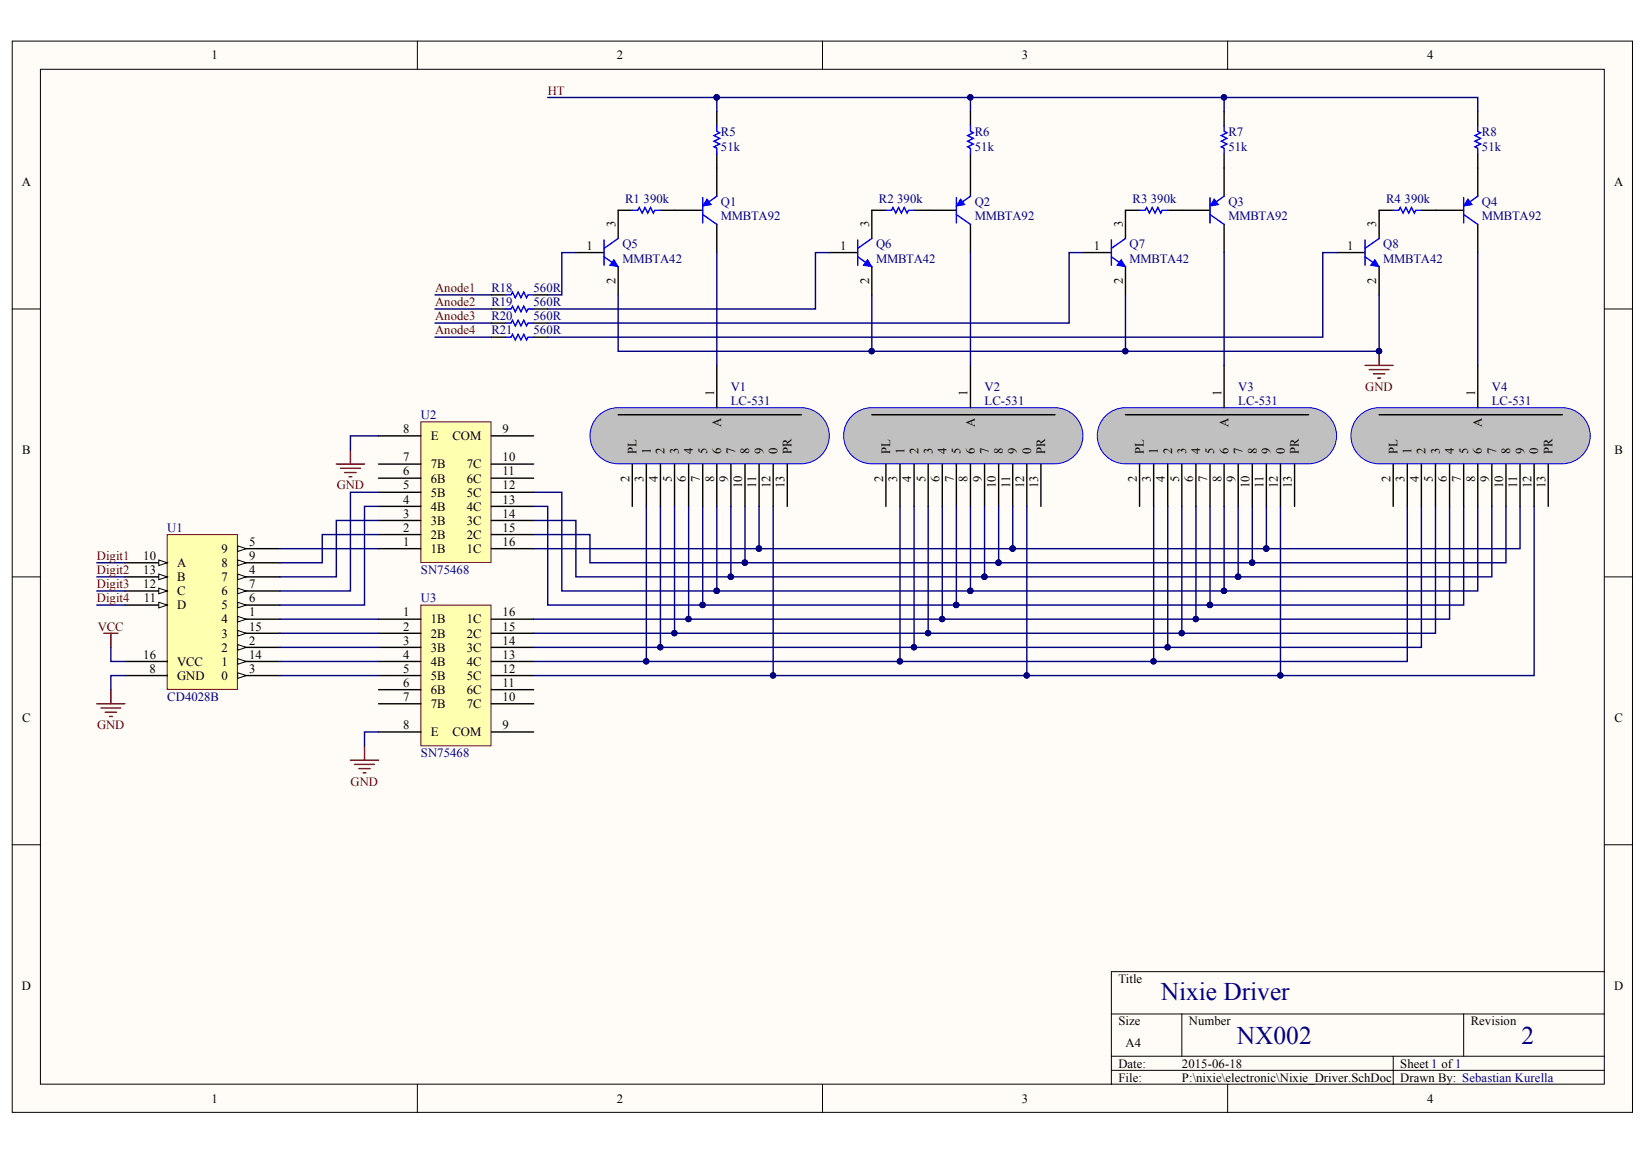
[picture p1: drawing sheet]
<svg xmlns="http://www.w3.org/2000/svg" width="291mm" height="204mm" viewBox="0 0 291 204" stroke-linecap="round" stroke-linejoin="round" font-family="sans-serif">
<defs><g id="words">
<g font-size="4.5" fill="#000080">
<text x="204.8" y="176.4">Nixie Driver</text>
<text x="218.2" y="184.1">NX002</text>
<text x="268.4" y="184.1">2</text>
</g>
<g font-size="2.2">
<text x="37.3" y="10.5">1</text>
<text x="108.8" y="10.5">2</text>
<text x="180.2" y="10.5">3</text>
<text x="251.7" y="10.5">4</text>
<text x="3.8" y="32.9">A</text>
<text x="284.7" y="32.9">A</text>
<text x="108.6" y="40.1" transform="rotate(-90 108.6 40.1)">3</text>
<text x="153.3" y="40.1" transform="rotate(-90 153.3 40.1)">3</text>
<text x="198" y="40.1" transform="rotate(-90 198 40.1)">3</text>
<text x="242.8" y="40.1" transform="rotate(-90 242.8 40.1)">3</text>
<text x="103.5" y="44.1">1</text>
<text x="148.2" y="44.1">1</text>
<text x="192.9" y="44.1">1</text>
<text x="237.6" y="44.1">1</text>
<text x="108.6" y="50.2" transform="rotate(-90 108.6 50.2)">2</text>
<text x="153.3" y="50.2" transform="rotate(-90 153.3 50.2)">2</text>
<text x="198" y="50.2" transform="rotate(-90 198 50.2)">2</text>
<text x="242.8" y="50.2" transform="rotate(-90 242.8 50.2)">2</text>
<text x="125.9" y="69.9" transform="rotate(-90 125.9 69.9)">1</text>
<text x="170.7" y="69.9" transform="rotate(-90 170.7 69.9)">1</text>
<text x="215.4" y="69.9" transform="rotate(-90 215.4 69.9)">1</text>
<text x="260.2" y="69.9" transform="rotate(-90 260.2 69.9)">1</text>
<text x="71.1" y="76.4">8</text>
<text x="76" y="77.6">E</text>
<text x="79.8" y="77.6">COM</text>
<text x="88.7" y="76.4">9</text>
<text x="127.2" y="75.3" transform="rotate(-90 127.2 75.3)">A</text>
<text x="171.9" y="75.3" transform="rotate(-90 171.9 75.3)">A</text>
<text x="216.7" y="75.3" transform="rotate(-90 216.7 75.3)">A</text>
<text x="261.4" y="75.3" transform="rotate(-90 261.4 75.3)">A</text>
<text x="3.9" y="80.1">B</text>
<text x="71.1" y="83.8">6</text>
<text x="71.1" y="81.4">7</text>
<text x="76" y="82.6">7B</text>
<text x="82.3" y="82.6">7C</text>
<text x="88.7" y="81.4">10</text>
<text x="88.7" y="83.8">11</text>
<text x="112.3" y="80.1" transform="rotate(-90 112.3 80.1)">PL</text>
<text x="114.8" y="80.1" transform="rotate(-90 114.8 80.1)">1</text>
<text x="117.2" y="80.1" transform="rotate(-90 117.2 80.1)">2</text>
<text x="119.7" y="80.1" transform="rotate(-90 119.7 80.1)">3</text>
<text x="122.2" y="80.1" transform="rotate(-90 122.2 80.1)">4</text>
<text x="124.7" y="80.1" transform="rotate(-90 124.7 80.1)">5</text>
<text x="127.2" y="80.1" transform="rotate(-90 127.2 80.1)">6</text>
<text x="129.7" y="80.1" transform="rotate(-90 129.7 80.1)">7</text>
<text x="132.2" y="80.1" transform="rotate(-90 132.2 80.1)">8</text>
<text x="134.7" y="80.1" transform="rotate(-90 134.7 80.1)">9</text>
<text x="137.1" y="80.1" transform="rotate(-90 137.1 80.1)">0</text>
<text x="139.6" y="80.1" transform="rotate(-90 139.6 80.1)">PR</text>
<text x="157" y="80.1" transform="rotate(-90 157 80.1)">PL</text>
<text x="159.5" y="80.1" transform="rotate(-90 159.5 80.1)">1</text>
<text x="162" y="80.1" transform="rotate(-90 162 80.1)">2</text>
<text x="164.5" y="80.1" transform="rotate(-90 164.5 80.1)">3</text>
<text x="167" y="80.1" transform="rotate(-90 167 80.1)">4</text>
<text x="169.5" y="80.1" transform="rotate(-90 169.5 80.1)">5</text>
<text x="171.9" y="80.1" transform="rotate(-90 171.9 80.1)">6</text>
<text x="174.4" y="80.1" transform="rotate(-90 174.4 80.1)">7</text>
<text x="176.9" y="80.1" transform="rotate(-90 176.9 80.1)">8</text>
<text x="179.4" y="80.1" transform="rotate(-90 179.4 80.1)">9</text>
<text x="181.9" y="80.1" transform="rotate(-90 181.9 80.1)">0</text>
<text x="184.4" y="80.1" transform="rotate(-90 184.4 80.1)">PR</text>
<text x="201.8" y="80.1" transform="rotate(-90 201.8 80.1)">PL</text>
<text x="204.2" y="80.1" transform="rotate(-90 204.2 80.1)">1</text>
<text x="206.7" y="80.1" transform="rotate(-90 206.7 80.1)">2</text>
<text x="209.2" y="80.1" transform="rotate(-90 209.2 80.1)">3</text>
<text x="211.7" y="80.1" transform="rotate(-90 211.7 80.1)">4</text>
<text x="214.2" y="80.1" transform="rotate(-90 214.2 80.1)">5</text>
<text x="216.7" y="80.1" transform="rotate(-90 216.7 80.1)">6</text>
<text x="219.2" y="80.1" transform="rotate(-90 219.2 80.1)">7</text>
<text x="221.7" y="80.1" transform="rotate(-90 221.7 80.1)">8</text>
<text x="224.1" y="80.1" transform="rotate(-90 224.1 80.1)">9</text>
<text x="226.6" y="80.1" transform="rotate(-90 226.6 80.1)">0</text>
<text x="229.1" y="80.1" transform="rotate(-90 229.1 80.1)">PR</text>
<text x="246.5" y="80.1" transform="rotate(-90 246.5 80.1)">PL</text>
<text x="249" y="80.1" transform="rotate(-90 249 80.1)">1</text>
<text x="251.5" y="80.1" transform="rotate(-90 251.5 80.1)">2</text>
<text x="254" y="80.1" transform="rotate(-90 254 80.1)">3</text>
<text x="256.5" y="80.1" transform="rotate(-90 256.5 80.1)">4</text>
<text x="259" y="80.1" transform="rotate(-90 259 80.1)">5</text>
<text x="261.4" y="80.1" transform="rotate(-90 261.4 80.1)">6</text>
<text x="263.9" y="80.1" transform="rotate(-90 263.9 80.1)">7</text>
<text x="266.4" y="80.1" transform="rotate(-90 266.4 80.1)">8</text>
<text x="268.9" y="80.1" transform="rotate(-90 268.9 80.1)">9</text>
<text x="271.3" y="80.1" transform="rotate(-90 271.3 80.1)">0</text>
<text x="273.8" y="80.1" transform="rotate(-90 273.8 80.1)">PR</text>
<text x="284.8" y="80.1">B</text>
<text x="71.1" y="88.8">4</text>
<text x="71.1" y="86.3">5</text>
<text x="76" y="87.6">5B</text>
<text x="76" y="85.1">6B</text>
<text x="82.3" y="85.1">6C</text>
<text x="82.3" y="87.6">5C</text>
<text x="88.7" y="86.3">12</text>
<text x="88.7" y="88.8">13</text>
<text x="111" y="85" transform="rotate(-90 111 85)">2</text>
<text x="113.5" y="85" transform="rotate(-90 113.5 85)">3</text>
<text x="116" y="85" transform="rotate(-90 116 85)">4</text>
<text x="118.5" y="85" transform="rotate(-90 118.5 85)">5</text>
<text x="121" y="85" transform="rotate(-90 121 85)">6</text>
<text x="123.5" y="85" transform="rotate(-90 123.5 85)">7</text>
<text x="125.9" y="85" transform="rotate(-90 125.9 85)">8</text>
<text x="128.4" y="85" transform="rotate(-90 128.4 85)">9</text>
<text x="130.9" y="86.1" transform="rotate(-90 130.9 86.1)">10</text>
<text x="133.4" y="86" transform="rotate(-90 133.4 86)">11</text>
<text x="135.9" y="86.1" transform="rotate(-90 135.9 86.1)">12</text>
<text x="138.4" y="86.1" transform="rotate(-90 138.4 86.1)">13</text>
<text x="155.8" y="85" transform="rotate(-90 155.8 85)">2</text>
<text x="158.2" y="85" transform="rotate(-90 158.2 85)">3</text>
<text x="160.7" y="85" transform="rotate(-90 160.7 85)">4</text>
<text x="163.2" y="85" transform="rotate(-90 163.2 85)">5</text>
<text x="165.7" y="85" transform="rotate(-90 165.7 85)">6</text>
<text x="168.2" y="85" transform="rotate(-90 168.2 85)">7</text>
<text x="170.7" y="85" transform="rotate(-90 170.7 85)">8</text>
<text x="173.2" y="85" transform="rotate(-90 173.2 85)">9</text>
<text x="175.7" y="86.1" transform="rotate(-90 175.7 86.1)">10</text>
<text x="178.2" y="86" transform="rotate(-90 178.2 86)">11</text>
<text x="180.7" y="86.1" transform="rotate(-90 180.7 86.1)">12</text>
<text x="183.1" y="86.1" transform="rotate(-90 183.1 86.1)">13</text>
<text x="200.5" y="85" transform="rotate(-90 200.5 85)">2</text>
<text x="203" y="85" transform="rotate(-90 203 85)">3</text>
<text x="205.5" y="85" transform="rotate(-90 205.5 85)">4</text>
<text x="208" y="85" transform="rotate(-90 208 85)">5</text>
<text x="210.5" y="85" transform="rotate(-90 210.5 85)">6</text>
<text x="213" y="85" transform="rotate(-90 213 85)">7</text>
<text x="215.4" y="85" transform="rotate(-90 215.4 85)">8</text>
<text x="217.9" y="85" transform="rotate(-90 217.9 85)">9</text>
<text x="220.4" y="86.1" transform="rotate(-90 220.4 86.1)">10</text>
<text x="222.9" y="86" transform="rotate(-90 222.9 86)">11</text>
<text x="225.4" y="86.1" transform="rotate(-90 225.4 86.1)">12</text>
<text x="227.9" y="86.1" transform="rotate(-90 227.9 86.1)">13</text>
<text x="245.3" y="85" transform="rotate(-90 245.3 85)">2</text>
<text x="247.7" y="85" transform="rotate(-90 247.7 85)">3</text>
<text x="250.2" y="85" transform="rotate(-90 250.2 85)">4</text>
<text x="252.7" y="85" transform="rotate(-90 252.7 85)">5</text>
<text x="255.2" y="85" transform="rotate(-90 255.2 85)">6</text>
<text x="257.7" y="85" transform="rotate(-90 257.7 85)">7</text>
<text x="260.2" y="85" transform="rotate(-90 260.2 85)">8</text>
<text x="262.7" y="85" transform="rotate(-90 262.7 85)">9</text>
<text x="265.1" y="86.1" transform="rotate(-90 265.1 86.1)">10</text>
<text x="267.6" y="86" transform="rotate(-90 267.6 86)">11</text>
<text x="270.1" y="86.1" transform="rotate(-90 270.1 86.1)">12</text>
<text x="272.6" y="86.1" transform="rotate(-90 272.6 86.1)">13</text>
<text x="71.1" y="93.8">2</text>
<text x="71.1" y="91.3">3</text>
<text x="76" y="95">2B</text>
<text x="76" y="92.5">3B</text>
<text x="76" y="90.1">4B</text>
<text x="82.3" y="90.1">4C</text>
<text x="82.3" y="92.5">3C</text>
<text x="82.3" y="95">2C</text>
<text x="88.7" y="91.3">14</text>
<text x="88.7" y="93.8">15</text>
<text x="25.3" y="98.8">10</text>
<text x="25.3" y="101.3">13</text>
<text x="31.2" y="100">A</text>
<text x="39.1" y="100">8</text>
<text x="39.1" y="97.5">9</text>
<text x="43.9" y="101.3">4</text>
<text x="43.9" y="98.8">9</text>
<text x="43.9" y="96.3">5</text>
<text x="71.1" y="96.3">1</text>
<text x="76" y="97.5">1B</text>
<text x="82.3" y="97.5">1C</text>
<text x="88.7" y="96.3">16</text>
<text x="25.3" y="103.7">12</text>
<text x="25.4" y="106.2">11</text>
<text x="31.2" y="107.5">D</text>
<text x="31.2" y="105">C</text>
<text x="31.2" y="102.5">B</text>
<text x="39.1" y="107.5">5</text>
<text x="39.1" y="105">6</text>
<text x="39.1" y="102.5">7</text>
<text x="43.9" y="106.2">6</text>
<text x="43.9" y="103.7">7</text>
<text x="39.1" y="112.5">3</text>
<text x="39.1" y="110">4</text>
<text x="43.9" y="113.7">2</text>
<text x="43.9" y="111.2">15</text>
<text x="43.9" y="108.7">1</text>
<text x="71.1" y="108.7">1</text>
<text x="71.1" y="111.2">2</text>
<text x="71.1" y="113.7">3</text>
<text x="76" y="110">1B</text>
<text x="76" y="112.5">2B</text>
<text x="82.3" y="112.5">2C</text>
<text x="82.3" y="110">1C</text>
<text x="88.7" y="113.7">14</text>
<text x="88.7" y="111.2">15</text>
<text x="88.7" y="108.7">16</text>
<text x="25.3" y="116.2">16</text>
<text x="26.4" y="118.7">8</text>
<text x="31.2" y="119.9">GND</text>
<text x="31.2" y="117.4">VCC</text>
<text x="39.1" y="119.9">0</text>
<text x="39.1" y="117.4">1</text>
<text x="39.1" y="114.9">2</text>
<text x="43.9" y="118.7">3</text>
<text x="43.9" y="116.2">14</text>
<text x="71.1" y="116.2">4</text>
<text x="71.1" y="118.7">5</text>
<text x="76" y="114.9">3B</text>
<text x="76" y="117.4">4B</text>
<text x="76" y="119.9">5B</text>
<text x="82.3" y="119.9">5C</text>
<text x="82.3" y="117.4">4C</text>
<text x="82.3" y="114.9">3C</text>
<text x="88.7" y="118.7">12</text>
<text x="88.7" y="116.2">13</text>
<text x="71.1" y="121.2">6</text>
<text x="71.1" y="123.7">7</text>
<text x="76" y="122.4">6B</text>
<text x="76" y="124.9">7B</text>
<text x="82.3" y="124.9">7C</text>
<text x="82.3" y="122.4">6C</text>
<text x="88.7" y="123.7">10</text>
<text x="88.7" y="121.2">11</text>
<text x="3.9" y="127.4">C</text>
<text x="71.1" y="128.6">8</text>
<text x="76" y="129.9">E</text>
<text x="79.8" y="129.9">COM</text>
<text x="88.7" y="128.6">9</text>
<text x="284.8" y="127.4">C</text>
<text x="197.3" y="173.4">Title</text>
<text x="3.8" y="174.6">D</text>
<text x="284.7" y="174.6">D</text>
<text x="197.3" y="180.8">Size</text>
<text x="198.5" y="184.6">A4</text>
<text x="209.7" y="180.8">Number</text>
<text x="259.4" y="180.8">Revision</text>
<text x="197.3" y="188.3">Date:</text>
<text x="197.3" y="190.8">File:</text>
<text x="208.5" y="188.3">2015-06-18</text>
<text x="208.5" y="190.8">P:\nixie\electronic\Nixie_Driver.SchDoc</text>
<text x="247" y="188.3">Sheet 1 of1</text>
<text x="247" y="190.8">Drawn By: Sebastian Kurella</text>
<text x="37.3" y="194.5">1</text>
<text x="108.8" y="194.5">2</text>
<text x="180.2" y="194.5">3</text>
<text x="251.7" y="194.5">4</text>
</g>
<g font-size="2.2" fill="#800000">
<text x="96.6" y="16.7">HT</text>
<text x="76.7" y="51.5">Anode1</text>
<text x="76.7" y="54">Anode2</text>
<text x="76.7" y="56.5">Anode3</text>
<text x="76.7" y="59">Anode4</text>
<text x="240.8" y="68.9">GND</text>
<text x="59.4" y="86.3">GND</text>
<text x="17.1" y="98.8">Digit1</text>
<text x="17.1" y="101.3">Digit2</text>
<text x="17.1" y="103.7">Digit3</text>
<text x="17.1" y="106.2">Digit4</text>
<text x="17.2" y="111.2">VCC</text>
<text x="17.1" y="128.6">GND</text>
<text x="61.9" y="138.6">GND</text>
</g>
<g font-size="2.2" fill="#000080">
<text x="127.2" y="23.9">R5</text>
<text x="171.9" y="23.9">R6</text>
<text x="216.7" y="23.9">R7</text>
<text x="261.4" y="23.9">R8</text>
<text x="127.2" y="26.7">51k</text>
<text x="171.9" y="26.7">51k</text>
<text x="216.7" y="26.7">51k</text>
<text x="261.4" y="26.7">51k</text>
<text x="110.3" y="35.9">R1</text>
<text x="113.5" y="35.9">390k</text>
<text x="155" y="35.9">R2</text>
<text x="158.2" y="35.9">390k</text>
<text x="199.8" y="35.9">R3</text>
<text x="203" y="35.9">390k</text>
<text x="244.5" y="35.9">R4</text>
<text x="247.7" y="35.9">390k</text>
<text x="127.2" y="36.3">Q1</text>
<text x="127.2" y="38.8">MMBTA92</text>
<text x="171.9" y="36.3">Q2</text>
<text x="171.9" y="38.8">MMBTA92</text>
<text x="216.7" y="36.3">Q3</text>
<text x="216.7" y="38.8">MMBTA92</text>
<text x="261.4" y="36.3">Q4</text>
<text x="261.4" y="38.8">MMBTA92</text>
<text x="109.8" y="43.8">Q5</text>
<text x="109.8" y="46.3">MMBTA42</text>
<text x="154.5" y="43.8">Q6</text>
<text x="154.5" y="46.3">MMBTA42</text>
<text x="199.3" y="43.8">Q7</text>
<text x="199.3" y="46.3">MMBTA42</text>
<text x="244" y="43.8">Q8</text>
<text x="244" y="46.3">MMBTA42</text>
<text x="86.7" y="51.5">R18</text>
<text x="94.1" y="51.5">560R</text>
<text x="86.7" y="54">R19</text>
<text x="86.7" y="56.5">R20</text>
<text x="86.7" y="59">R21</text>
<text x="94.1" y="54">560R</text>
<text x="94.1" y="56.5">560R</text>
<text x="94.1" y="59">560R</text>
<text x="128.9" y="68.9">V1</text>
<text x="128.9" y="71.4">LC-531</text>
<text x="173.7" y="68.9">V2</text>
<text x="173.7" y="71.4">LC-531</text>
<text x="218.4" y="68.9">V3</text>
<text x="218.4" y="71.4">LC-531</text>
<text x="263.1" y="68.9">V4</text>
<text x="263.1" y="71.4">LC-531</text>
<text x="74.2" y="73.9">U2</text>
<text x="29.5" y="93.8">U1</text>
<text x="74.2" y="101.3">SN75468</text>
<text x="74.2" y="106.2">U3</text>
<text x="29.5" y="123.7">CD4028B</text>
<text x="74.2" y="133.6">SN75468</text>
</g>
</g></defs>
<g fill="#fffcf8" stroke="#000" stroke-width=".18">
<path d="M2.2 7.2h285.8v189h-285.8z"/>
<path d="M7.1 12.2h275.9v179h-275.9z"/>
</g>
<g fill="none" stroke="#000" stroke-width=".18">
<path d="M73.6 7.2v5M145.1 7.2v5M216.5 7.2v5M2.2 54.5h4.9M283 54.5h5M2.2 101.8h4.9M283 101.8h5M2.2 149h4.9M283 149h5M196 178.9h87M208.5 178.9v7.4M258.2 178.9v7.4"/>
<path d="M283 171.4h-87v19.9M73.6 191.3v5M145.1 191.3v5M196 186.3h87M196 188.8h87M216.5 191.3v5M245.7 186.3v5"/>
</g>
<path d="M105.2 73.7a5 5 0 0 1 3.8-1.8h32.3a4.9 4.9 0 0 1 5 5 4.9 4.9 0 0 1-5 4.9h-32.3a4.9 4.9 0 0 1-4.5-2.8 4.9 4.9 0 0 1 .7-5.3z" fill="#c0c0c0" stroke="#00f" stroke-width=".18"/>
<g fill="none" stroke="#000" stroke-width=".25">
<path d="M109 73.2h32.4M126.4 64.4v7.5M111.5 81.9v7.4M114 81.9v7.4M116.5 81.9v7.4M119 81.9v7.4M121.5 81.9v7.4M124 81.9v7.4M126.4 81.9v7.4M128.9 81.9v7.4M131.4 81.9v7.4M133.9 81.9v7.4"/>
<path d="M136.4 81.9v7.4M138.9 81.9v7.4"/>
</g>
<path d="M150 73.7a5 5 0 0 1 3.8-1.8h32.2a4.9 4.9 0 0 1 5 5 4.9 4.9 0 0 1-5 4.9h-32.2a4.9 4.9 0 0 1-4.5-2.8 4.9 4.9 0 0 1 .7-5.3z" fill="#c0c0c0" stroke="#00f" stroke-width=".18"/>
<g fill="none" stroke="#000" stroke-width=".25">
<path d="M153.8 73.2h32.3M171.2 64.4v7.5M156.3 81.9v7.4M158.8 81.9v7.4M161.2 81.9v7.4M163.7 81.9v7.4M166.2 81.9v7.4M168.7 81.9v7.4M171.2 81.9v7.4M173.7 81.9v7.4M176.1 81.9v7.4M178.6 81.9v7.4"/>
<path d="M181.1 81.9v7.4M183.6 81.9v7.4"/>
</g>
<path d="M194.7 73.7a5 5 0 0 1 3.8-1.8h32.3a4.9 4.9 0 0 1 5 5 4.9 4.9 0 0 1-5 4.9h-32.3a4.9 4.9 0 0 1-4.5-2.8 4.9 4.9 0 0 1 .7-5.3z" fill="#c0c0c0" stroke="#00f" stroke-width=".18"/>
<g fill="none" stroke="#000" stroke-width=".25">
<path d="M198.5 73.2h32.3M215.9 64.4v7.5M201 81.9v7.4M203.5 81.9v7.4M206 81.9v7.4M208.5 81.9v7.4M210.9 81.9v7.4M213.4 81.9v7.4M215.9 81.9v7.4M218.4 81.9v7.4M220.9 81.9v7.4M223.4 81.9v7.4"/>
<path d="M225.9 81.9v7.4M228.3 81.9v7.4"/>
</g>
<path d="M239.5 73.7a5 5 0 0 1 3.8-1.8h32.2a4.9 4.9 0 0 1 5 5 4.9 4.9 0 0 1-5 4.9h-32.2a4.9 4.9 0 0 1-4.5-2.8 4.9 4.9 0 0 1 .7-5.3z" fill="#c0c0c0" stroke="#00f" stroke-width=".18"/>
<g fill="none" stroke="#000" stroke-width=".25">
<path d="M126.4 19.7v2.5M171.2 19.7v2.5M215.9 19.7v2.5M260.7 19.7v2.5M111.5 37.1h-2.5v5M116.5 37.1h7.5M126.4 27.1v7.5M126.4 39.6v5M156.3 37.1h-2.5v5M161.2 37.1h7.5M171.2 27.1v7.5M171.2 39.6v5"/>
<path d="M201 37.1h-2.5v5M206 37.1h7.4M215.9 27.1v7.5M215.9 39.6v5M245.7 37.1h-2.4v5M250.7 37.1h7.5M260.7 27.1v7.5M260.7 39.6v5M101.6 44.6h5M109 47v5M146.3 44.6h5M153.8 47v5"/>
<path d="M191.1 44.6h4.9M198.5 47v5M235.8 44.6h5M243.3 47v5M243.3 73.2h32.3M260.7 64.4v7.5M245.7 81.9v7.4M248.2 81.9v7.4M250.7 81.9v7.4M253.2 81.9v7.4M255.7 81.9v7.4M258.2 81.9v7.4"/>
<path d="M260.7 81.9v7.4M263.1 81.9v7.4M265.6 81.9v7.4M268.1 81.9v7.4M270.6 81.9v7.4M273.1 81.9v7.4"/>
</g>
<g fill="none" stroke="#000080" stroke-width=".25">
<path d="M171.2 17.2v2.5M215.9 17.2v2.5M126.4 44.6v19.8M153.8 52v10M171.2 44.6v19.8M198.5 52v10M215.9 44.6v19.8M260.7 44.6v19.8M114 89.3v27.4M116.5 89.3v24.9M119 89.3v22.4M121.5 89.3v19.9"/>
<path d="M126.4 89.3v14.9M128.9 89.3v12.5M131.4 89.3v10M133.9 89.3v7.5M136.4 89.3v29.9M158.8 89.3v27.4M161.2 89.3v24.9M163.7 89.3v22.4M166.2 89.3v19.9M168.7 89.3v17.4M171.2 89.3v14.9M173.7 89.3v12.5"/>
<path d="M176.1 89.3v10M178.6 89.3v7.5M181.1 89.3v29.9M203.5 89.3v27.4M206 89.3v24.9M208.5 89.3v22.4M210.9 89.3v19.9M213.4 89.3v17.4M215.9 89.3v14.9M218.4 89.3v12.5M220.9 89.3v10M223.4 89.3v7.5"/>
<path d="M225.9 89.3v29.9M248.2 89.3v27.4h-154.1M250.7 89.3v24.9h-156.6M253.2 89.3v22.4h-159.1M255.7 89.3v19.9h-161.6M270.6 89.3v29.9h-176.5"/>
</g>
<g fill="#000080" stroke="#000080" stroke-width=".18">
<circle cx="121.4" cy="109.2" r=".47"/>
<circle cx="166.2" cy="109.2" r=".47"/>
<circle cx="210.9" cy="109.2" r=".47"/>
<circle cx="119" cy="111.7" r=".47"/>
<circle cx="163.7" cy="111.7" r=".47"/>
<circle cx="208.4" cy="111.7" r=".47"/>
<circle cx="114" cy="116.7" r=".47"/>
<circle cx="158.7" cy="116.7" r=".47"/>
<circle cx="203.5" cy="116.7" r=".47"/>
<circle cx="136.4" cy="119.1" r=".47"/>
<circle cx="181.1" cy="119.1" r=".47"/>
<circle cx="225.8" cy="119.1" r=".47"/>
<circle cx="116.5" cy="114.2" r=".47"/>
<circle cx="126.4" cy="104.2" r=".47"/>
<circle cx="128.9" cy="101.7" r=".47"/>
<circle cx="131.4" cy="99.2" r=".47"/>
<circle cx="133.9" cy="96.8" r=".47"/>
<circle cx="168.7" cy="106.7" r=".47"/>
<circle cx="171.2" cy="104.2" r=".47"/>
<circle cx="173.6" cy="101.7" r=".47"/>
<circle cx="176.1" cy="99.2" r=".47"/>
<circle cx="178.6" cy="96.8" r=".47"/>
<circle cx="161.2" cy="114.2" r=".47"/>
<circle cx="206" cy="114.2" r=".47"/>
<circle cx="213.4" cy="106.7" r=".47"/>
<circle cx="215.9" cy="104.2" r=".47"/>
<circle cx="218.4" cy="101.7" r=".47"/>
<circle cx="220.9" cy="99.2" r=".47"/>
<circle cx="223.4" cy="96.8" r=".47"/>
<circle cx="243.2" cy="61.9" r=".47"/>
<circle cx="153.8" cy="61.9" r=".47"/>
<circle cx="198.5" cy="61.9" r=".47"/>
<circle cx="215.9" cy="17.2" r=".47"/>
<circle cx="171.2" cy="17.2" r=".47"/>
</g>
<g fill="none" stroke="#00f" stroke-width=".25">
<path d="M111.5 37.1h1l.3-.5 .5 1 .5-1 .5 1 .5-1 .5 1 .2-.5h1M124 34.9v4.4M124 37.8l2.4 1.8M126.4 22.2v1l.5 .2-1 .5 1 .5-1 .5 1 .5-1 .5 .5 .3v.9M126.4 34.6l-1.7 1.2M156.3 37.1h1l.2-.5 .5 1 .5-1 .5 1 .5-1 .5 1 .2-.5h1M168.7 34.9v4.4M168.7 37.8l2.5 1.8M171.2 22.2v1l.5 .2-1 .5 1 .5-1 .5 1 .5-1 .5 .5 .3v.9M171.2 34.6l-1.8 1.2M201 37.1h1l.2-.5 .5 1 .5-1 .5 1 .5-1 .5 1 .3-.5h1M213.4 34.9v4.4"/>
<path d="M213.4 37.8l2.5 1.8M215.9 22.2v1l.5 .2-1 .5 1 .5-1 .5 1 .5-1 .5 .5 .3v.9M215.9 34.6l-1.7 1.2M245.7 37.1h1l.3-.5 .5 1 .5-1 .5 1 .5-1 .5 1 .2-.5h1M258.2 34.9v4.4M258.2 37.8l2.5 1.8M260.7 22.2v1l.5 .2-1 .5 1 .5-1 .5 1 .5-1 .5 .5 .3v.9M260.7 34.6l-1.8 1.2M106.6 45.3l2.4 1.7M106.6 42.3v4.5M109 42.1l-2.4 1.7M151.3 45.3l2.5 1.7"/>
<path d="M151.3 42.3v4.5M153.8 42.1l-2.5 1.7M196 45.3l2.5 1.7M196 42.3v4.5M198.5 42.1l-2.5 1.7M240.8 45.3l2.5 1.7M240.8 42.3v4.5M243.3 42.1l-2.5 1.7"/>
</g>
<g fill="#00f" stroke="#00f" stroke-width=".18">
<path d="M124.7 35.1l.7 1-1.4 .2z"/>
<path d="M169.4 35.1l.8 1-1.5 .2z"/>
<path d="M214.2 35.1l.7 1-1.5 .2z"/>
<path d="M258.9 35.1l.8 1-1.5 .2z"/>
<path d="M108.3 45.8l.7 1.2-1.5-.2z"/>
<path d="M153 45.8l.8 1.2-1.5-.2z"/>
<path d="M197.8 45.8l.7 1.2-1.5-.2z"/>
<path d="M242.5 45.8l.8 1.2-1.5-.2z"/>
</g>
<path d="M240.8 64.4h4.9M241.5 65.2h3.5M242.3 65.9h2M243 66.7h.5M243.3 62v2.4" fill="none" stroke="#800000" stroke-width=".25"/>
<path d="M29.5 94.3h12.4v27.3h-12.4z" fill="#ffffb0" stroke="#800000" stroke-width=".18"/>
<path d="M41.9 119.2h7.5" fill="none" stroke="#000" stroke-width=".25"/>
<path d="M41.9 118.7l1.5 .5-1.5 .5z" fill="#fffcf8" stroke="#000" stroke-width=".18"/>
<path d="M41.9 116.7h7.5" fill="none" stroke="#000" stroke-width=".25"/>
<path d="M41.9 116.2l1.5 .5-1.5 .5z" fill="#fffcf8" stroke="#000" stroke-width=".18"/>
<path d="M41.9 114.2h7.5" fill="none" stroke="#000" stroke-width=".25"/>
<path d="M41.9 113.7l1.5 .5-1.5 .5z" fill="#fffcf8" stroke="#000" stroke-width=".18"/>
<path d="M41.9 111.7h7.5" fill="none" stroke="#000" stroke-width=".25"/>
<path d="M41.9 111.2l1.5 .5-1.5 .5z" fill="#fffcf8" stroke="#000" stroke-width=".18"/>
<path d="M41.9 109.2h7.5" fill="none" stroke="#000" stroke-width=".25"/>
<path d="M41.9 108.7l1.5 .5-1.5 .5z" fill="#fffcf8" stroke="#000" stroke-width=".18"/>
<path d="M41.9 106.7h7.5" fill="none" stroke="#000" stroke-width=".25"/>
<path d="M41.9 106.2l1.5 .5-1.5 .5z" fill="#fffcf8" stroke="#000" stroke-width=".18"/>
<path d="M41.9 104.2h7.5" fill="none" stroke="#000" stroke-width=".25"/>
<path d="M41.9 103.7l1.5 .5-1.5 .5z" fill="#fffcf8" stroke="#000" stroke-width=".18"/>
<path d="M41.9 101.8h7.5" fill="none" stroke="#000" stroke-width=".25"/>
<path d="M41.9 101.3l1.5 .5-1.5 .5z" fill="#fffcf8" stroke="#000" stroke-width=".18"/>
<path d="M41.9 99.3h7.5" fill="none" stroke="#000" stroke-width=".25"/>
<path d="M41.9 98.8l1.5 .5-1.5 .5z" fill="#fffcf8" stroke="#000" stroke-width=".18"/>
<path d="M41.9 96.8h7.5" fill="none" stroke="#000" stroke-width=".25"/>
<path d="M41.9 96.3l1.5 .5-1.5 .5z" fill="#fffcf8" stroke="#000" stroke-width=".18"/>
<path d="M22 99.3h7.5M22 119.2h7.5M22 116.7h7.5" fill="none" stroke="#000" stroke-width=".25"/>
<path d="M28 98.8l1.5 .5-1.5 .5z" fill="#fffcf8" stroke="#000" stroke-width=".18"/>
<path d="M22 106.7h7.5" fill="none" stroke="#000" stroke-width=".25"/>
<path d="M28 106.2l1.5 .5-1.5 .5z" fill="#fffcf8" stroke="#000" stroke-width=".18"/>
<path d="M22 104.2h7.5" fill="none" stroke="#000" stroke-width=".25"/>
<path d="M28 103.7l1.5 .5-1.5 .5z" fill="#fffcf8" stroke="#000" stroke-width=".18"/>
<path d="M22 101.8h7.5" fill="none" stroke="#000" stroke-width=".25"/>
<path d="M28 101.3l1.5 .5-1.5 .5z" fill="#fffcf8" stroke="#000" stroke-width=".18"/>
<path d="M74.2 106.7h12.4v24.8h-12.4z" fill="#ffffb0" stroke="#800000" stroke-width=".18"/>
<g fill="none" stroke="#000" stroke-width=".25">
<path d="M66.8 109.2h7.4M66.8 111.7h7.4M66.8 114.2h7.4M66.8 116.7h7.4M66.8 119.2h7.4M86.7 109.2h7.4M86.7 111.7h7.4M86.7 114.2h7.4M86.7 116.7h7.4M86.7 119.2h7.4M66.8 121.7h7.4M66.8 124.1h7.4"/>
<path d="M66.8 129.1h7.4M86.7 121.7h7.4M86.7 124.1h7.4M86.7 129.1h7.4"/>
</g>
<path d="M74.2 74.4h12.4v24.8h-12.4z" fill="#ffffb0" stroke="#800000" stroke-width=".18"/>
<g fill="none" stroke="#000" stroke-width=".25">
<path d="M86.7 52h2.5M86.7 54.5h2.5M86.7 57h2.5M86.7 59.5h2.5M94.1 52h2.5M94.1 54.5h2.5M94.1 57h2.5M94.1 59.5h2.5M66.8 76.9h7.4M86.7 76.9h7.4M66.8 96.8h7.4M66.8 94.3h7.4"/>
<path d="M66.8 91.8h7.4M66.8 89.3h7.4M66.8 86.8h7.4M66.8 84.3h7.4M66.8 81.9h7.4M86.7 96.8h7.4M86.7 94.3h7.4M86.7 91.8h7.4M86.7 89.3h7.4M86.7 86.8h7.4M86.7 84.3h7.4M86.7 81.9h7.4"/>
</g>
<g fill="none" stroke="#000080" stroke-width=".25">
<path d="M96.6 17.2h29.8M126.4 17.2h134.3v2.5M126.4 17.2v2.5M76.7 54.5h10M76.7 57h10M76.7 59.5h10M76.7 52h10M101.6 44.6h-2.5v7.4h-2.5M109 52v10h134.3v-10M146.3 44.6h-2.5v9.9h-47.2M191.1 44.6h-2.5v12.4h-92M235.8 44.6h-2.5v14.9h-136.7"/>
<path d="M66.8 76.9h-5v2.5M17.1 99.3h4.9M49.4 96.8h17.4M66.8 89.3h-2.5v17.4h-14.9M66.8 86.8h-5v17.4h-12.4M66.8 91.8h-7.5v10h-9.9M66.8 94.3h-10v5h-7.4M94.1 86.8h5v17.4h161.6v-14.9M94.1 89.3h2.5v17.4h27.4M124 89.3v17.4M258.2 89.3v17.4h-134.2M263.1 89.3v12.5h-161.5v-10h-7.5"/>
<path d="M265.6 89.3v10h-161.5v-5h-10M268.1 89.3v7.5h-174M17.1 101.8h4.9M17.1 104.2h4.9M17.1 106.7h4.9M19.6 114.2v2.5h2.4M22 119.2h-2.4v2.5M49.4 119.2h17.4M49.4 116.7h17.4M49.4 114.2h17.4M49.4 111.7h17.4M49.4 109.2h17.4"/>
<path d="M66.8 129.1h-2.5v2.5"/>
</g>
<g fill="#000080" stroke="#000080" stroke-width=".18">
<circle cx="243.2" cy="61.9" r=".47"/>
<circle cx="198.5" cy="61.9" r=".47"/>
<circle cx="153.8" cy="61.9" r=".47"/>
<circle cx="126.4" cy="17.2" r=".47"/>
<circle cx="171.2" cy="17.2" r=".47"/>
<circle cx="215.9" cy="17.2" r=".47"/>
<circle cx="213.4" cy="106.7" r=".47"/>
<circle cx="168.7" cy="106.7" r=".47"/>
<circle cx="215.9" cy="104.2" r=".47"/>
<circle cx="171.2" cy="104.2" r=".47"/>
<circle cx="126.4" cy="104.2" r=".47"/>
<circle cx="218.4" cy="101.7" r=".47"/>
<circle cx="173.6" cy="101.7" r=".47"/>
<circle cx="128.9" cy="101.7" r=".47"/>
<circle cx="220.9" cy="99.2" r=".47"/>
<circle cx="176.1" cy="99.2" r=".47"/>
<circle cx="131.4" cy="99.2" r=".47"/>
<circle cx="223.4" cy="96.8" r=".47"/>
<circle cx="178.6" cy="96.8" r=".47"/>
<circle cx="133.9" cy="96.8" r=".47"/>
<circle cx="123.9" cy="106.7" r=".47"/>
</g>
<g fill="none" stroke="#800000" stroke-width=".25">
<path d="M61.8 79.4v2.5M59.3 81.9h5M60.1 82.6h3.5M60.8 83.4h2M61.6 84.1h.5M18.3 111.7h2.5M19.6 111.7v2.5M17.1 124.1h4.9M17.8 124.9h3.5M18.6 125.6h1.9M19.3 126.4h.5M19.6 121.7v2.4"/>
<path d="M61.8 134.1h5M62.6 134.8h3.4M63.3 135.6h2M64 136.3h.5M64.3 131.6v2.5"/>
</g>
<path d="M89.2 52h.9l.3-.5 .5 1 .5-1 .5 1 .5-1 .5 1 .2-.5h1M89.2 54.5h.9l.3-.5 .5 1 .5-1 .5 1 .5-1 .5 1 .2-.5h1M89.2 57h.9l.3-.5 .5 1 .5-1 .5 1 .5-1 .5 1 .2-.5h1M89.2 59.5h.9l.3-.5 .5 1 .5-1 .5 1 .5-1 .5 1 .2-.5h1" fill="none" stroke="#00f" stroke-width=".25"/>
<use href="#words"/>
</svg>
